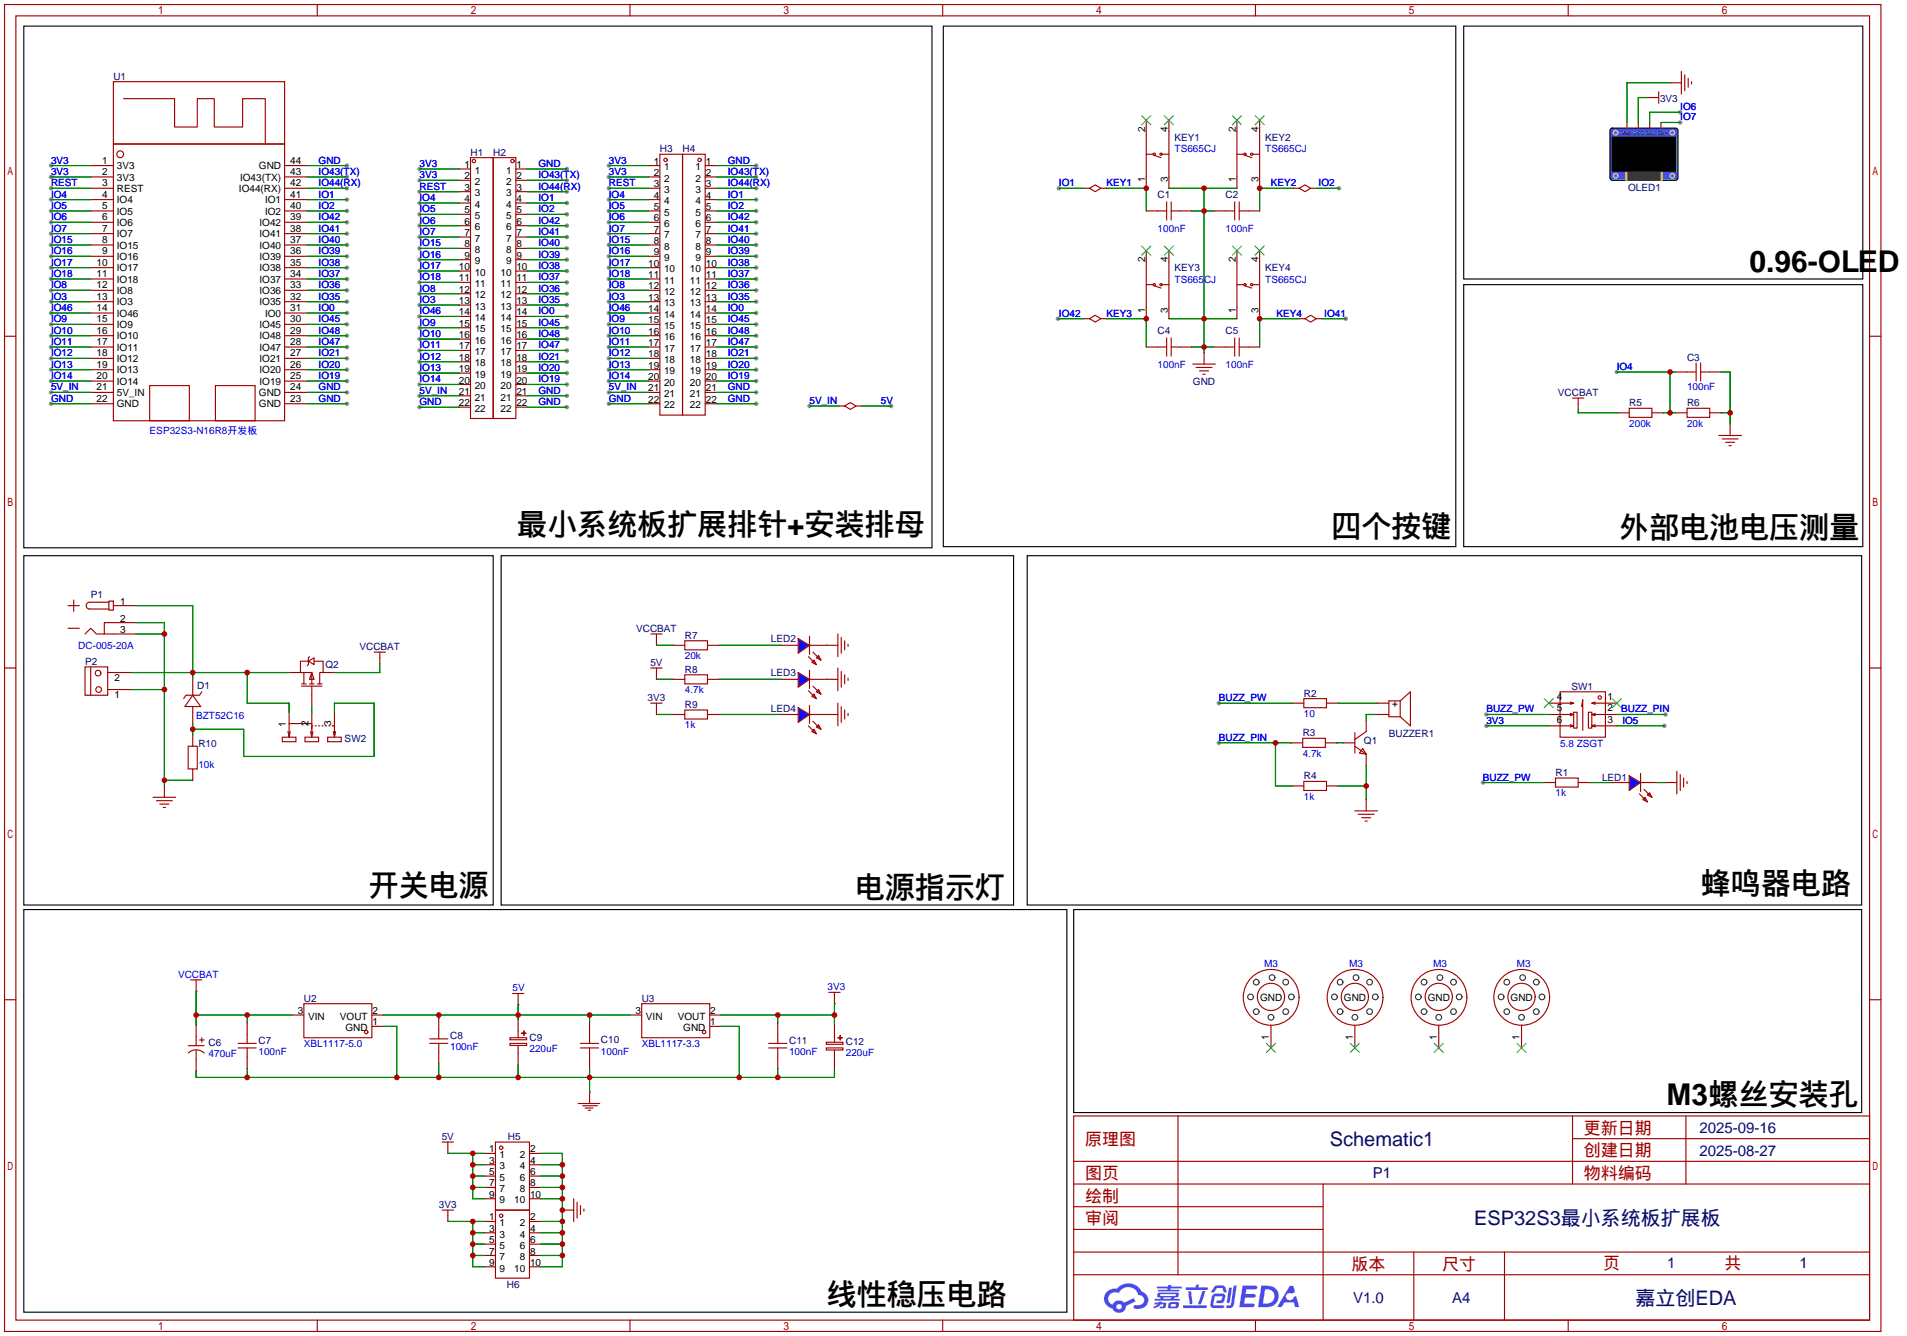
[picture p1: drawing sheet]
<svg xmlns="http://www.w3.org/2000/svg" width="427mm" height="299mm" viewBox="0 0 427 299" stroke-linecap="round" stroke-linejoin="round" font-family="sans-serif">
<defs><g id="words">
<g font-size="6.7">
<text x="391.9" y="60.9">0.96-OLED</text>
<text x="115.8" y="119.8">最小系统板扩展排针+安装排母</text>
<text x="298.2" y="120.3">四个按键</text>
<text x="362.7" y="120.6">外部电池电压测量</text>
<text x="82.5" y="200.6">开关电源</text>
<text x="191.5" y="201.1">电源指示灯</text>
<text x="381" y="200.3">蜂鸣器电路</text>
<text x="373.4" y="247.6">M3螺丝安装孔</text>
<text x="185.2" y="292.3">线性稳压电路</text>
</g>
<g font-size="4.5" fill="#000080">
<text x="297.9" y="256.7">Schematic1</text>
<text x="330.2" y="274.4">ESP32S3最小系统板扩展板</text>
<text x="366.4" y="292.2">嘉立创EDA</text>
</g>
<g font-size="3.8" fill="#a00000">
<text x="243.1" y="256.4">原理图</text>
<text x="354.8" y="253.9">更新日期</text>
<text x="354.8" y="259">创建日期</text>
<text x="243.1" y="269.1">绘制</text>
<text x="243.1" y="264">图页</text>
<text x="354.8" y="264">物料编码</text>
<text x="243.1" y="274.2">审阅</text>
<text x="302.8" y="284.4">版本</text>
<text x="323.1" y="284.4">尺寸</text>
<text x="359.2" y="284.1">页</text>
<text x="386.3" y="284.1">共</text>
</g>
<g font-size="3.4" fill="#000080">
<text x="380.7" y="253.7">2025-09-16</text>
<text x="307.6" y="263.9">P1</text>
<text x="380.7" y="258.8">2025-08-27</text>
<text x="373.5" y="283.9">1</text>
<text x="403.2" y="283.9">1</text>
<text x="303.1" y="291.8">V1.0</text>
<text x="325.3" y="291.8">A4</text>
</g>
<g font-size="2.2" fill="#000080">
<text x="25.4" y="17.8">U1</text>
<text x="371.9" y="22.9">3V3</text>
<text x="105.4" y="34.9">H1</text>
<text x="110.5" y="34.9">H2</text>
<text x="147.8" y="34.1">H3</text>
<text x="152.9" y="34.1">H4</text>
<text x="263.1" y="31.6">KEY1</text>
<text x="283.5" y="31.6">KEY2</text>
<text x="259.3" y="44.3">C1</text>
<text x="274.6" y="44.3">C2</text>
<text x="364.7" y="42.7">OLED1</text>
<text x="263.1" y="60.8">KEY3</text>
<text x="283.5" y="60.8">KEY4</text>
<text x="259.3" y="74.7">C4</text>
<text x="274.6" y="74.7">C5</text>
<text x="378" y="80.8">C3</text>
<text x="267.3" y="86.2">GND</text>
<text x="349" y="88.7">VCCBAT</text>
<text x="365" y="91">R5</text>
<text x="378" y="91">R6</text>
<text x="20.3" y="133.9">P1</text>
<text x="142.5" y="141.5">VCCBAT</text>
<text x="153.4" y="143.1">R7</text>
<text x="172.7" y="143.8">LED2</text>
<text x="19" y="148.9">P2</text>
<text x="72.9" y="149.7">Q2</text>
<text x="80.5" y="145.6">VCCBAT</text>
<text x="145.7" y="149.2">5V</text>
<text x="44.2" y="154.2">D1</text>
<text x="153.4" y="150.7">R8</text>
<text x="172.7" y="151.4">LED3</text>
<text x="352" y="154.5">SW1</text>
<text x="145.1" y="157">3V3</text>
<text x="153.4" y="158.6">R9</text>
<text x="172.7" y="159.6">LED4</text>
<text x="292.1" y="156">R2</text>
<text x="44.4" y="167.2">R10</text>
<text x="77.2" y="166.2">SW2</text>
<text x="291.8" y="164.9">R3</text>
<text x="305.6" y="166.7">Q1</text>
<text x="311.1" y="165.2">BUZZER1</text>
<text x="348.5" y="173.8">R1</text>
<text x="292.1" y="174.6">R4</text>
<text x="358.9" y="174.8">LED1</text>
<text x="68.1" y="224.3">U2</text>
<text x="143.8" y="224.3">U3</text>
<text x="57.9" y="233.7">C7</text>
<text x="100.8" y="232.7">C8</text>
<text x="118.6" y="233.2">C9</text>
<text x="134.6" y="233.7">C10</text>
<text x="176.8" y="233.7">C11</text>
<text x="189.5" y="233.9">C12</text>
<text x="46.7" y="234.2">C6</text>
<text x="99" y="255.3">5V</text>
<text x="113.8" y="255.3">H5</text>
<text x="98.3" y="270.6">3V3</text>
<text x="113.5" y="288.3">H6</text>
</g>
<g font-size="2.2">
<text x="256.6" y="29.5" transform="rotate(-90 256.6 29.5)">2</text>
<text x="261.7" y="29.5" transform="rotate(-90 261.7 29.5)">4</text>
<text x="276.9" y="29.5" transform="rotate(-90 276.9 29.5)">2</text>
<text x="282" y="29.5" transform="rotate(-90 282 29.5)">4</text>
<text x="22.9" y="41.7">3</text>
<text x="22.9" y="39.2">2</text>
<text x="22.9" y="36.6">1</text>
<text x="26.2" y="40.4">3V3</text>
<text x="26.2" y="37.9">3V3</text>
<text x="53.8" y="40.4">IO43(TX)</text>
<text x="58" y="37.9">GND</text>
<text x="65" y="41.7">42</text>
<text x="65" y="39.2">43</text>
<text x="65" y="36.6">44</text>
<text x="104" y="40.2">2</text>
<text x="104" y="37.6">1</text>
<text x="106.3" y="41.4">2</text>
<text x="106.3" y="38.9">1</text>
<text x="113.4" y="41.4">2</text>
<text x="113.4" y="38.9">1</text>
<text x="115.7" y="40.2">2</text>
<text x="115.7" y="37.6">1</text>
<text x="146.5" y="36.9">1</text>
<text x="146.5" y="39.4">2</text>
<text x="146.5" y="41.9">3</text>
<text x="148.8" y="38.1">1</text>
<text x="148.8" y="40.7">2</text>
<text x="155.8" y="38.1">1</text>
<text x="155.8" y="40.7">2</text>
<text x="158.1" y="36.9">1</text>
<text x="158.1" y="39.4">2</text>
<text x="158.1" y="41.9">3</text>
<text x="256.6" y="40.9" transform="rotate(-90 256.6 40.9)">1</text>
<text x="261.7" y="40.9" transform="rotate(-90 261.7 40.9)">3</text>
<text x="276.9" y="40.9" transform="rotate(-90 276.9 40.9)">1</text>
<text x="282" y="40.9" transform="rotate(-90 282 40.9)">3</text>
<text x="22.9" y="46.8">5</text>
<text x="22.9" y="44.3">4</text>
<text x="26.2" y="45.5">IO4</text>
<text x="26.2" y="43">REST</text>
<text x="53.5" y="43">IO44(RX)</text>
<text x="59.4" y="45.5">IO1</text>
<text x="65" y="46.8">40</text>
<text x="65" y="44.3">41</text>
<text x="104" y="47.8">5</text>
<text x="104" y="45.3">4</text>
<text x="104" y="42.7">3</text>
<text x="106.3" y="46.5">4</text>
<text x="106.3" y="44">3</text>
<text x="113.4" y="46.5">4</text>
<text x="113.4" y="44">3</text>
<text x="115.7" y="47.8">5</text>
<text x="115.7" y="45.3">4</text>
<text x="115.7" y="42.7">3</text>
<text x="146.5" y="44.5">4</text>
<text x="146.5" y="47">5</text>
<text x="148.8" y="43.2">3</text>
<text x="148.8" y="45.8">4</text>
<text x="155.8" y="43.2">3</text>
<text x="155.8" y="45.8">4</text>
<text x="158.1" y="44.5">4</text>
<text x="158.1" y="47">5</text>
<text x="22.9" y="51.9">7</text>
<text x="22.9" y="49.3">6</text>
<text x="26.2" y="53.1">IO7</text>
<text x="26.2" y="50.6">IO6</text>
<text x="26.2" y="48.1">IO5</text>
<text x="58.1" y="53.1">IO41</text>
<text x="58.1" y="50.6">IO42</text>
<text x="59.4" y="48.1">IO2</text>
<text x="65" y="51.9">38</text>
<text x="65" y="49.3">39</text>
<text x="104" y="52.9">7</text>
<text x="104" y="50.3">6</text>
<text x="106.3" y="51.6">6</text>
<text x="106.3" y="49.1">5</text>
<text x="113.4" y="51.6">6</text>
<text x="113.4" y="49.1">5</text>
<text x="115.7" y="52.9">7</text>
<text x="115.7" y="50.3">6</text>
<text x="146.5" y="49.6">6</text>
<text x="146.5" y="52.1">7</text>
<text x="148.8" y="48.3">5</text>
<text x="148.8" y="50.8">6</text>
<text x="148.8" y="53.4">7</text>
<text x="155.8" y="48.3">5</text>
<text x="155.8" y="50.8">6</text>
<text x="155.8" y="53.4">7</text>
<text x="158.1" y="49.6">6</text>
<text x="158.1" y="52.1">7</text>
<text x="21.6" y="59.5">10</text>
<text x="22.9" y="57">9</text>
<text x="22.9" y="54.4">8</text>
<text x="26.2" y="58.2">IO16</text>
<text x="26.2" y="55.7">IO15</text>
<text x="58.1" y="58.2">IO39</text>
<text x="58.1" y="55.7">IO40</text>
<text x="65" y="59.5">35</text>
<text x="65" y="57">36</text>
<text x="65" y="54.4">37</text>
<text x="104" y="58">9</text>
<text x="104" y="55.4">8</text>
<text x="106.3" y="59.2">9</text>
<text x="106.3" y="56.7">8</text>
<text x="106.3" y="54.1">7</text>
<text x="113.4" y="59.2">9</text>
<text x="113.4" y="56.7">8</text>
<text x="113.4" y="54.1">7</text>
<text x="115.7" y="58">9</text>
<text x="115.7" y="55.4">8</text>
<text x="145.2" y="59.7">10</text>
<text x="146.5" y="54.6">8</text>
<text x="146.5" y="57.2">9</text>
<text x="148.8" y="55.9">8</text>
<text x="148.8" y="58.5">9</text>
<text x="155.8" y="55.9">8</text>
<text x="155.8" y="58.5">9</text>
<text x="158.1" y="54.6">8</text>
<text x="158.1" y="57.2">9</text>
<text x="158.1" y="59.7">10</text>
<text x="256.6" y="58.7" transform="rotate(-90 256.6 58.7)">2</text>
<text x="261.7" y="58.7" transform="rotate(-90 261.7 58.7)">4</text>
<text x="276.9" y="58.7" transform="rotate(-90 276.9 58.7)">2</text>
<text x="282" y="58.7" transform="rotate(-90 282 58.7)">4</text>
<text x="21.6" y="64.6">12</text>
<text x="21.6" y="62">11</text>
<text x="26.2" y="65.8">IO8</text>
<text x="26.2" y="63.3">IO18</text>
<text x="26.2" y="60.8">IO17</text>
<text x="58.1" y="65.8">IO36</text>
<text x="58.1" y="63.3">IO37</text>
<text x="58.1" y="60.8">IO38</text>
<text x="65" y="64.6">33</text>
<text x="65" y="62">34</text>
<text x="102.8" y="65.6">12</text>
<text x="102.8" y="63">11</text>
<text x="102.8" y="60.5">10</text>
<text x="106.3" y="64.3">11</text>
<text x="106.3" y="61.8">10</text>
<text x="112.1" y="64.3">11</text>
<text x="112.1" y="61.8">10</text>
<text x="115.7" y="65.6">12</text>
<text x="115.7" y="63">11</text>
<text x="115.7" y="60.5">10</text>
<text x="145.2" y="62.3">11</text>
<text x="145.2" y="64.8">12</text>
<text x="148.8" y="61">10</text>
<text x="148.8" y="63.5">11</text>
<text x="154.6" y="61">10</text>
<text x="154.6" y="63.5">11</text>
<text x="158.1" y="62.3">11</text>
<text x="158.1" y="64.8">12</text>
<text x="21.6" y="69.7">14</text>
<text x="21.6" y="67.1">13</text>
<text x="26.2" y="70.9">IO46</text>
<text x="26.2" y="68.4">IO3</text>
<text x="58.1" y="68.4">IO35</text>
<text x="59.4" y="70.9">IO0</text>
<text x="65" y="69.7">31</text>
<text x="65" y="67.1">32</text>
<text x="102.8" y="70.7">14</text>
<text x="102.8" y="68.1">13</text>
<text x="106.3" y="71.9">14</text>
<text x="106.3" y="69.4">13</text>
<text x="106.3" y="66.8">12</text>
<text x="112.1" y="71.9">14</text>
<text x="112.1" y="69.4">13</text>
<text x="112.1" y="66.8">12</text>
<text x="115.7" y="70.7">14</text>
<text x="115.7" y="68.1">13</text>
<text x="145.2" y="67.3">13</text>
<text x="145.2" y="69.9">14</text>
<text x="148.8" y="66.1">12</text>
<text x="148.8" y="68.6">13</text>
<text x="148.8" y="71.2">14</text>
<text x="154.6" y="66.1">12</text>
<text x="154.6" y="68.6">13</text>
<text x="154.6" y="71.2">14</text>
<text x="158.1" y="67.3">13</text>
<text x="158.1" y="69.9">14</text>
<text x="256.6" y="70.1" transform="rotate(-90 256.6 70.1)">1</text>
<text x="261.7" y="70.1" transform="rotate(-90 261.7 70.1)">3</text>
<text x="276.9" y="70.1" transform="rotate(-90 276.9 70.1)">1</text>
<text x="282" y="70.1" transform="rotate(-90 282 70.1)">3</text>
<text x="21.6" y="77.3">17</text>
<text x="21.6" y="74.7">16</text>
<text x="21.6" y="72.2">15</text>
<text x="26.2" y="76">IO10</text>
<text x="26.2" y="73.5">IO9</text>
<text x="58.1" y="76">IO48</text>
<text x="58.1" y="73.5">IO45</text>
<text x="65" y="77.3">28</text>
<text x="65" y="74.7">29</text>
<text x="65" y="72.2">30</text>
<text x="102.8" y="75.7">16</text>
<text x="102.8" y="73.2">15</text>
<text x="106.3" y="77">16</text>
<text x="106.3" y="74.5">15</text>
<text x="112.1" y="77">16</text>
<text x="112.1" y="74.5">15</text>
<text x="115.7" y="75.7">16</text>
<text x="115.7" y="73.2">15</text>
<text x="145.2" y="72.4">15</text>
<text x="145.2" y="75">16</text>
<text x="145.2" y="77.5">17</text>
<text x="148.8" y="73.7">15</text>
<text x="148.8" y="76.2">16</text>
<text x="154.6" y="73.7">15</text>
<text x="154.6" y="76.2">16</text>
<text x="158.1" y="72.4">15</text>
<text x="158.1" y="75">16</text>
<text x="158.1" y="77.5">17</text>
<text x="21.6" y="82.4">19</text>
<text x="21.6" y="79.8">18</text>
<text x="26.2" y="83.6">IO13</text>
<text x="26.2" y="81.1">IO12</text>
<text x="26.2" y="78.5">IO11</text>
<text x="58.1" y="83.6">IO20</text>
<text x="58.1" y="81.1">IO21</text>
<text x="58.1" y="78.5">IO47</text>
<text x="65" y="82.4">26</text>
<text x="65" y="79.8">27</text>
<text x="102.8" y="83.4">19</text>
<text x="102.8" y="80.8">18</text>
<text x="102.8" y="78.3">17</text>
<text x="106.3" y="82.1">18</text>
<text x="106.3" y="79.5">17</text>
<text x="112.1" y="82.1">18</text>
<text x="112.1" y="79.5">17</text>
<text x="115.7" y="83.4">19</text>
<text x="115.7" y="80.8">18</text>
<text x="115.7" y="78.3">17</text>
<text x="145.2" y="80">18</text>
<text x="145.2" y="82.6">19</text>
<text x="148.8" y="78.8">17</text>
<text x="148.8" y="81.3">18</text>
<text x="148.8" y="83.9">19</text>
<text x="154.6" y="78.8">17</text>
<text x="154.6" y="81.3">18</text>
<text x="154.6" y="83.9">19</text>
<text x="158.1" y="80">18</text>
<text x="158.1" y="82.6">19</text>
<text x="21.6" y="90">22</text>
<text x="21.6" y="87.4">21</text>
<text x="21.6" y="84.9">20</text>
<text x="26.2" y="88.7">5V_IN</text>
<text x="26.2" y="86.2">IO14</text>
<text x="58" y="88.7">GND</text>
<text x="58.1" y="86.2">IO19</text>
<text x="65" y="90">23</text>
<text x="65" y="87.4">24</text>
<text x="65" y="84.9">25</text>
<text x="102.8" y="88.4">21</text>
<text x="102.8" y="85.9">20</text>
<text x="106.3" y="89.7">21</text>
<text x="106.3" y="87.2">20</text>
<text x="106.3" y="84.6">19</text>
<text x="112.1" y="89.7">21</text>
<text x="112.1" y="87.2">20</text>
<text x="112.1" y="84.6">19</text>
<text x="115.7" y="88.4">21</text>
<text x="115.7" y="85.9">20</text>
<text x="145.2" y="85.1">20</text>
<text x="145.2" y="87.7">21</text>
<text x="148.8" y="86.4">20</text>
<text x="148.8" y="88.9">21</text>
<text x="154.6" y="86.4">20</text>
<text x="154.6" y="88.9">21</text>
<text x="158.1" y="85.1">20</text>
<text x="158.1" y="87.7">21</text>
<text x="26.2" y="91.2">GND</text>
<text x="58" y="91.2">GND</text>
<text x="102.8" y="91">22</text>
<text x="106.3" y="92.2">22</text>
<text x="112.1" y="92.2">22</text>
<text x="115.7" y="91">22</text>
<text x="145.2" y="90.2">22</text>
<text x="148.8" y="91.5">22</text>
<text x="154.6" y="91.5">22</text>
<text x="158.1" y="90.2">22</text>
<text x="26.9" y="135.4">1</text>
<text x="26.9" y="139.2">2</text>
<text x="26.9" y="141.8">3</text>
<text x="25.7" y="152.5">2</text>
<text x="25.7" y="156.3">1</text>
<text x="311.9" y="158.3">+</text>
<text x="348.7" y="161.9">6</text>
<text x="348.7" y="159.3">5</text>
<text x="348.7" y="156.8">4</text>
<text x="360.2" y="156.8">1</text>
<text x="360.2" y="159.3">2</text>
<text x="360.2" y="161.9">3</text>
<text x="64.1" y="162.8" transform="rotate(-90 64.1 162.8)">1</text>
<text x="69.1" y="162.5" transform="rotate(-90 69.1 162.5)">2</text>
<text x="74.2" y="162.5" transform="rotate(-90 74.2 162.5)">3</text>
<text x="66.7" y="227.1">3</text>
<text x="83.4" y="227.1">2</text>
<text x="142.4" y="227.1">3</text>
<text x="159.1" y="227.1">2</text>
<text x="282.3" y="224.1">GND</text>
<text x="301.1" y="224.1">GND</text>
<text x="319.9" y="224.1">GND</text>
<text x="338.4" y="224.1">GND</text>
<text x="69" y="228.4">VIN</text>
<text x="76.1" y="228.4">VOUT</text>
<text x="77.4" y="230.9">GND</text>
<text x="83.4" y="229.7">1</text>
<text x="144.7" y="228.4">VIN</text>
<text x="151.8" y="228.4">VOUT</text>
<text x="153.1" y="230.9">GND</text>
<text x="159.1" y="229.7">1</text>
<text x="284.3" y="232.9" transform="rotate(-90 284.3 232.9)">1</text>
<text x="303.1" y="232.9" transform="rotate(-90 303.1 232.9)">1</text>
<text x="321.9" y="232.9" transform="rotate(-90 321.9 232.9)">1</text>
<text x="340.4" y="232.9" transform="rotate(-90 340.4 232.9)">1</text>
<text x="109.6" y="258.1">1</text>
<text x="109.6" y="260.6">3</text>
<text x="109.6" y="263.2">5</text>
<text x="111.9" y="259.4">1</text>
<text x="111.9" y="261.9">3</text>
<text x="116.4" y="261.9">4</text>
<text x="116.4" y="259.4">2</text>
<text x="118.7" y="263.2">6</text>
<text x="118.7" y="260.6">4</text>
<text x="118.7" y="258.1">2</text>
<text x="109.6" y="265.7">7</text>
<text x="109.6" y="268.3">9</text>
<text x="111.9" y="264.5">5</text>
<text x="111.9" y="267">7</text>
<text x="111.9" y="269.5">9</text>
<text x="115.2" y="269.5">10</text>
<text x="116.4" y="267">8</text>
<text x="116.4" y="264.5">6</text>
<text x="118.7" y="268.3">10</text>
<text x="118.7" y="265.7">8</text>
<text x="109.6" y="273.3">1</text>
<text x="109.6" y="275.9">3</text>
<text x="111.9" y="274.6">1</text>
<text x="116.4" y="274.6">2</text>
<text x="118.7" y="275.9">4</text>
<text x="118.7" y="273.3">2</text>
<text x="109.6" y="278.4">5</text>
<text x="109.6" y="281">7</text>
<text x="111.9" y="277.2">3</text>
<text x="111.9" y="279.7">5</text>
<text x="116.4" y="279.7">6</text>
<text x="116.4" y="277.2">4</text>
<text x="118.7" y="281">8</text>
<text x="118.7" y="278.4">6</text>
<text x="109.6" y="283.5">9</text>
<text x="111.9" y="282.2">7</text>
<text x="111.9" y="284.8">9</text>
<text x="115.2" y="284.8">10</text>
<text x="116.4" y="282.2">8</text>
<text x="118.7" y="283.5">10</text>
</g>
<g font-size="2.2" fill="#00f">
<text x="376.4" y="27">IO7</text>
<text x="376.4" y="24.7">IO6</text>
<text x="263.1" y="34.1">TS665CJ</text>
<text x="283.5" y="34.1">TS665CJ</text>
<text x="11.4" y="36.6">3V3</text>
<text x="11.4" y="39.2">3V3</text>
<text x="11.4" y="41.7">REST</text>
<text x="71.4" y="41.7">IO44(RX)</text>
<text x="71.4" y="39.2">IO43(TX)</text>
<text x="71.4" y="36.6">GND</text>
<text x="94" y="37.4">3V3</text>
<text x="94" y="39.9">3V3</text>
<text x="120.6" y="39.9">IO43(TX)</text>
<text x="120.6" y="37.4">GND</text>
<text x="136.4" y="36.6">3V3</text>
<text x="136.4" y="39.2">3V3</text>
<text x="136.4" y="41.7">REST</text>
<text x="163.1" y="39.2">IO43(TX)</text>
<text x="163.1" y="36.6">GND</text>
<text x="163.1" y="41.7">IO44(RX)</text>
<text x="237.2" y="41.7">IO1</text>
<text x="247.9" y="41.7">KEY1</text>
<text x="284.7" y="41.7">KEY2</text>
<text x="295.4" y="41.7">IO2</text>
<text x="11.4" y="44.3">IO4</text>
<text x="11.4" y="46.8">IO5</text>
<text x="71.4" y="46.8">IO2</text>
<text x="71.4" y="44.3">IO1</text>
<text x="94" y="45">IO4</text>
<text x="94" y="42.5">REST</text>
<text x="94" y="47.6">IO5</text>
<text x="120.6" y="47.6">IO2</text>
<text x="120.6" y="45">IO1</text>
<text x="120.6" y="42.5">IO44(RX)</text>
<text x="136.4" y="44.3">IO4</text>
<text x="136.4" y="46.8">IO5</text>
<text x="163.1" y="46.8">IO2</text>
<text x="163.1" y="44.3">IO1</text>
<text x="11.4" y="49.3">IO6</text>
<text x="11.4" y="51.9">IO7</text>
<text x="71.4" y="51.9">IO41</text>
<text x="71.4" y="49.3">IO42</text>
<text x="94" y="50.1">IO6</text>
<text x="94" y="52.6">IO7</text>
<text x="120.6" y="52.6">IO41</text>
<text x="120.6" y="50.1">IO42</text>
<text x="136.4" y="49.3">IO6</text>
<text x="136.4" y="51.9">IO7</text>
<text x="163.1" y="51.9">IO41</text>
<text x="163.1" y="49.3">IO42</text>
<text x="259.3" y="51.9">100nF</text>
<text x="274.6" y="51.9">100nF</text>
<text x="11.4" y="54.4">IO15</text>
<text x="11.4" y="57">IO16</text>
<text x="11.4" y="59.5">IO17</text>
<text x="71.4" y="59.5">IO38</text>
<text x="71.4" y="57">IO39</text>
<text x="71.4" y="54.4">IO40</text>
<text x="94" y="55.2">IO15</text>
<text x="94" y="57.7">IO16</text>
<text x="120.6" y="55.2">IO40</text>
<text x="120.6" y="57.7">IO39</text>
<text x="136.4" y="54.4">IO15</text>
<text x="136.4" y="59.5">IO17</text>
<text x="136.4" y="57">IO16</text>
<text x="163.1" y="54.4">IO40</text>
<text x="163.1" y="59.5">IO38</text>
<text x="163.1" y="57">IO39</text>
<text x="11.4" y="62">IO18</text>
<text x="11.4" y="64.6">IO8</text>
<text x="71.4" y="64.6">IO36</text>
<text x="71.4" y="62">IO37</text>
<text x="94" y="60.3">IO17</text>
<text x="94" y="65.3">IO8</text>
<text x="94" y="62.8">IO18</text>
<text x="120.6" y="65.3">IO36</text>
<text x="120.6" y="62.8">IO37</text>
<text x="120.6" y="60.3">IO38</text>
<text x="136.4" y="64.6">IO8</text>
<text x="136.4" y="62">IO18</text>
<text x="163.1" y="64.6">IO36</text>
<text x="163.1" y="62">IO37</text>
<text x="263.1" y="63.3">TS665CJ</text>
<text x="283.5" y="63.3">TS665CJ</text>
<text x="11.4" y="67.1">IO3</text>
<text x="11.4" y="69.7">IO46</text>
<text x="71.4" y="69.7">IO0</text>
<text x="71.4" y="67.1">IO35</text>
<text x="94" y="70.4">IO46</text>
<text x="94" y="67.9">IO3</text>
<text x="120.6" y="70.4">IO0</text>
<text x="120.6" y="67.9">IO35</text>
<text x="136.4" y="69.7">IO46</text>
<text x="136.4" y="67.1">IO3</text>
<text x="163.1" y="69.7">IO0</text>
<text x="163.1" y="67.1">IO35</text>
<text x="237.2" y="70.9">IO42</text>
<text x="247.9" y="70.9">KEY3</text>
<text x="286" y="70.9">KEY4</text>
<text x="296.7" y="70.9">IO41</text>
<text x="11.4" y="72.2">IO9</text>
<text x="11.4" y="74.7">IO10</text>
<text x="11.4" y="77.3">IO11</text>
<text x="71.4" y="77.3">IO47</text>
<text x="71.4" y="74.7">IO48</text>
<text x="71.4" y="72.2">IO45</text>
<text x="94" y="73">IO9</text>
<text x="94" y="75.5">IO10</text>
<text x="120.6" y="75.5">IO48</text>
<text x="120.6" y="73">IO45</text>
<text x="136.4" y="72.2">IO9</text>
<text x="136.4" y="77.3">IO11</text>
<text x="136.4" y="74.7">IO10</text>
<text x="163.1" y="77.3">IO47</text>
<text x="163.1" y="74.7">IO48</text>
<text x="163.1" y="72.2">IO45</text>
<text x="11.4" y="79.8">IO12</text>
<text x="11.4" y="82.4">IO13</text>
<text x="71.4" y="82.4">IO20</text>
<text x="71.4" y="79.8">IO21</text>
<text x="94" y="83.1">IO13</text>
<text x="94" y="80.6">IO12</text>
<text x="94" y="78">IO11</text>
<text x="120.6" y="83.1">IO20</text>
<text x="120.6" y="80.6">IO21</text>
<text x="120.6" y="78">IO47</text>
<text x="136.4" y="82.4">IO13</text>
<text x="136.4" y="79.8">IO12</text>
<text x="163.1" y="82.4">IO20</text>
<text x="163.1" y="79.8">IO21</text>
<text x="259.3" y="82.4">100nF</text>
<text x="274.6" y="82.4">100nF</text>
<text x="362.2" y="82.9">IO4</text>
<text x="11.4" y="84.9">IO14</text>
<text x="11.4" y="87.4">5V_IN</text>
<text x="11.4" y="90">GND</text>
<text x="71.4" y="90">GND</text>
<text x="71.4" y="87.4">GND</text>
<text x="71.4" y="84.9">IO19</text>
<text x="94" y="88.2">5V_IN</text>
<text x="94" y="85.7">IO14</text>
<text x="120.6" y="88.2">GND</text>
<text x="120.6" y="85.7">IO19</text>
<text x="136.4" y="90">GND</text>
<text x="136.4" y="87.4">5V_IN</text>
<text x="136.4" y="84.9">IO14</text>
<text x="163.1" y="90">GND</text>
<text x="163.1" y="87.4">GND</text>
<text x="163.1" y="84.9">IO19</text>
<text x="378" y="87.4">100nF</text>
<text x="94" y="90.7">GND</text>
<text x="120.6" y="90.7">GND</text>
<text x="181.4" y="90.5">5V_IN</text>
<text x="197.4" y="90.5">5V</text>
<text x="365" y="95.6">200k</text>
<text x="378" y="95.6">20k</text>
<text x="33.5" y="97.1">ESP32S3-N16R8开发板</text>
<text x="17.5" y="145.3">DC-005-20A</text>
<text x="153.4" y="147.6">20k</text>
<text x="153.4" y="155.3">4.7k</text>
<text x="43.9" y="161.1">BZT52C16</text>
<text x="273" y="157">BUZZ_PW</text>
<text x="292.1" y="160.6">10</text>
<text x="333" y="159.6">BUZZ_PW</text>
<text x="363.2" y="159.6">BUZZ_PIN</text>
<text x="153.4" y="163.1">1k</text>
<text x="273" y="165.9">BUZZ_PIN</text>
<text x="333" y="162.1">3V3</text>
<text x="349.5" y="167.2">5.8 ZSGT</text>
<text x="363.5" y="162.1">IO5</text>
<text x="44.4" y="172">10k</text>
<text x="291.8" y="169.5">4.7k</text>
<text x="292.1" y="179.1">1k</text>
<text x="332.2" y="174.8">BUZZ_PW</text>
<text x="348.5" y="178.4">1k</text>
<text x="39.9" y="219">VCCBAT</text>
<text x="185.4" y="221.8">3V3</text>
<text x="283.2" y="216.5">M3</text>
<text x="302.3" y="216.5">M3</text>
<text x="321.1" y="216.5">M3</text>
<text x="339.9" y="216.5">M3</text>
<text x="114.8" y="222.1">5V</text>
<text x="46.7" y="236.8">470uF</text>
<text x="57.9" y="236.2">100nF</text>
<text x="68.1" y="234.5">XBL1117-5.0</text>
<text x="100.8" y="235.2">100nF</text>
<text x="118.6" y="235.7">220uF</text>
<text x="134.6" y="236.2">100nF</text>
<text x="143.8" y="234.5">XBL1117-3.3</text>
<text x="176.8" y="236.2">100nF</text>
<text x="189.5" y="236.5">220uF</text>
</g>
<text font-size="1.1" x="363" y="30.1">GND VCC SCL SDA</text>
</g></defs>
<g fill="#999">
<circle cx="11.4" cy="37.1" r=".51"/>
<circle cx="11.4" cy="39.6" r=".51"/>
<circle cx="11.4" cy="42.2" r=".51"/>
<circle cx="11.4" cy="44.7" r=".51"/>
<circle cx="11.4" cy="47.2" r=".51"/>
<circle cx="11.4" cy="49.8" r=".51"/>
<circle cx="11.4" cy="52.3" r=".51"/>
<circle cx="11.4" cy="54.9" r=".51"/>
<circle cx="11.4" cy="57.4" r=".51"/>
<circle cx="11.4" cy="59.9" r=".51"/>
<circle cx="11.4" cy="62.5" r=".51"/>
<circle cx="11.4" cy="65" r=".51"/>
<circle cx="11.4" cy="67.6" r=".51"/>
<circle cx="11.4" cy="70.1" r=".51"/>
<circle cx="11.4" cy="72.6" r=".51"/>
<circle cx="11.4" cy="75.2" r=".51"/>
<circle cx="11.4" cy="77.7" r=".51"/>
<circle cx="11.4" cy="80.3" r=".51"/>
<circle cx="11.4" cy="82.8" r=".51"/>
<circle cx="11.4" cy="85.3" r=".51"/>
<circle cx="11.4" cy="87.9" r=".51"/>
<circle cx="11.4" cy="90.4" r=".51"/>
<circle cx="77.7" cy="90.4" r=".51"/>
<circle cx="77.7" cy="87.9" r=".51"/>
<circle cx="77.7" cy="85.3" r=".51"/>
<circle cx="77.7" cy="82.8" r=".51"/>
<circle cx="77.7" cy="80.3" r=".51"/>
<circle cx="77.7" cy="77.7" r=".51"/>
<circle cx="77.7" cy="75.2" r=".51"/>
<circle cx="77.7" cy="72.6" r=".51"/>
<circle cx="77.7" cy="70.1" r=".51"/>
<circle cx="77.7" cy="67.6" r=".51"/>
<circle cx="77.7" cy="65" r=".51"/>
<circle cx="77.7" cy="62.5" r=".51"/>
<circle cx="77.7" cy="59.9" r=".51"/>
<circle cx="77.7" cy="57.4" r=".51"/>
<circle cx="77.7" cy="54.9" r=".51"/>
<circle cx="77.7" cy="52.3" r=".51"/>
<circle cx="77.7" cy="49.8" r=".51"/>
<circle cx="77.7" cy="47.2" r=".51"/>
<circle cx="77.7" cy="44.7" r=".51"/>
<circle cx="77.7" cy="42.2" r=".51"/>
<circle cx="77.7" cy="39.6" r=".51"/>
<circle cx="77.7" cy="37.1" r=".51"/>
<circle cx="94" cy="37.8" r=".51"/>
<circle cx="127" cy="91.2" r=".51"/>
<circle cx="94" cy="83.6" r=".51"/>
<circle cx="94" cy="91.2" r=".51"/>
<circle cx="94" cy="88.6" r=".51"/>
<circle cx="94" cy="86.1" r=".51"/>
<circle cx="94" cy="45.5" r=".51"/>
<circle cx="94" cy="40.4" r=".51"/>
<circle cx="94" cy="42.9" r=".51"/>
<circle cx="94" cy="50.5" r=".51"/>
<circle cx="94" cy="48" r=".51"/>
<circle cx="94" cy="55.6" r=".51"/>
<circle cx="94" cy="53.1" r=".51"/>
<circle cx="94" cy="60.7" r=".51"/>
<circle cx="94" cy="58.2" r=".51"/>
<circle cx="94" cy="65.8" r=".51"/>
<circle cx="94" cy="63.2" r=".51"/>
<circle cx="94" cy="73.4" r=".51"/>
<circle cx="94" cy="70.9" r=".51"/>
<circle cx="94" cy="68.3" r=".51"/>
<circle cx="94" cy="81" r=".51"/>
<circle cx="94" cy="78.5" r=".51"/>
<circle cx="94" cy="75.9" r=".51"/>
<circle cx="127" cy="40.4" r=".51"/>
<circle cx="127" cy="37.8" r=".51"/>
<circle cx="127" cy="88.6" r=".51"/>
<circle cx="127" cy="86.1" r=".51"/>
<circle cx="127" cy="83.6" r=".51"/>
<circle cx="127" cy="81" r=".51"/>
<circle cx="127" cy="78.5" r=".51"/>
<circle cx="127" cy="75.9" r=".51"/>
<circle cx="127" cy="73.4" r=".51"/>
<circle cx="127" cy="55.6" r=".51"/>
<circle cx="127" cy="53.1" r=".51"/>
<circle cx="127" cy="50.5" r=".51"/>
<circle cx="127" cy="48" r=".51"/>
<circle cx="127" cy="45.5" r=".51"/>
<circle cx="127" cy="42.9" r=".51"/>
<circle cx="127" cy="70.9" r=".51"/>
<circle cx="127" cy="68.3" r=".51"/>
<circle cx="127" cy="65.8" r=".51"/>
<circle cx="127" cy="63.2" r=".51"/>
<circle cx="127" cy="60.7" r=".51"/>
<circle cx="127" cy="58.2" r=".51"/>
<circle cx="136.4" cy="37.1" r=".51"/>
<circle cx="136.4" cy="82.8" r=".51"/>
<circle cx="136.4" cy="90.4" r=".51"/>
<circle cx="136.4" cy="87.9" r=".51"/>
<circle cx="136.4" cy="85.3" r=".51"/>
<circle cx="136.4" cy="44.7" r=".51"/>
<circle cx="136.4" cy="39.6" r=".51"/>
<circle cx="136.4" cy="42.2" r=".51"/>
<circle cx="136.4" cy="49.8" r=".51"/>
<circle cx="136.4" cy="47.2" r=".51"/>
<circle cx="136.4" cy="54.9" r=".51"/>
<circle cx="136.4" cy="52.3" r=".51"/>
<circle cx="136.4" cy="59.9" r=".51"/>
<circle cx="136.4" cy="57.4" r=".51"/>
<circle cx="136.4" cy="65" r=".51"/>
<circle cx="136.4" cy="62.5" r=".51"/>
<circle cx="136.4" cy="72.6" r=".51"/>
<circle cx="136.4" cy="70.1" r=".51"/>
<circle cx="136.4" cy="67.6" r=".51"/>
<circle cx="136.4" cy="80.3" r=".51"/>
<circle cx="136.4" cy="77.7" r=".51"/>
<circle cx="136.4" cy="75.2" r=".51"/>
<circle cx="169.4" cy="90.4" r=".51"/>
<circle cx="169.4" cy="39.6" r=".51"/>
<circle cx="169.4" cy="37.1" r=".51"/>
<circle cx="169.4" cy="87.9" r=".51"/>
<circle cx="169.4" cy="85.3" r=".51"/>
<circle cx="169.4" cy="82.8" r=".51"/>
<circle cx="169.4" cy="80.3" r=".51"/>
<circle cx="169.4" cy="77.7" r=".51"/>
<circle cx="169.4" cy="75.2" r=".51"/>
<circle cx="169.4" cy="72.6" r=".51"/>
<circle cx="169.4" cy="54.9" r=".51"/>
<circle cx="169.4" cy="52.3" r=".51"/>
<circle cx="169.4" cy="49.8" r=".51"/>
<circle cx="169.4" cy="47.2" r=".51"/>
<circle cx="169.4" cy="44.7" r=".51"/>
<circle cx="169.4" cy="42.2" r=".51"/>
<circle cx="169.4" cy="70.1" r=".51"/>
<circle cx="169.4" cy="67.6" r=".51"/>
<circle cx="169.4" cy="65" r=".51"/>
<circle cx="169.4" cy="62.5" r=".51"/>
<circle cx="169.4" cy="59.9" r=".51"/>
<circle cx="169.4" cy="57.4" r=".51"/>
<circle cx="181.4" cy="90.9" r=".51"/>
<circle cx="199.6" cy="90.9" r=".51"/>
<circle cx="237.2" cy="42.2" r=".51"/>
<circle cx="237" cy="71.4" r=".51"/>
<circle cx="301.5" cy="71.4" r=".51"/>
<circle cx="300" cy="42.2" r=".51"/>
<circle cx="273" cy="157.5" r=".51"/>
<circle cx="273" cy="166.4" r=".51"/>
<circle cx="362.2" cy="83.3" r=".51"/>
<circle cx="376.4" cy="27.4" r=".51"/>
<circle cx="376.4" cy="25.1" r=".51"/>
<circle cx="333" cy="160" r=".51"/>
<circle cx="333" cy="162.6" r=".51"/>
<circle cx="373.1" cy="160" r=".51"/>
<circle cx="372.9" cy="162.6" r=".51"/>
<circle cx="332.2" cy="175.3" r=".51"/>
</g>
<g fill="none" stroke="#a10000" stroke-width=".25">
<path d="M1 1h420.4v297.2h-420.4zM3.6 3.6h415.2v292.1h-415.2zM71.1 1v2.6M141.1 1v2.6M211.2 1v2.6M281.3 1v2.6M351.3 1v2.6M1 75.3h2.6M418.8 75.3h2.6M1 149.6h2.6M418.8 149.6h2.6M1 223.9h2.6"/>
<path d="M418.8 223.9h2.6M240.5 249.9h178.3v45.8h-178.3zM263.9 249.9v35.6M352.3 249.9v15.3M352.3 255h66.5M377.7 249.9v15.3M240.5 270.3h55.9M240.5 265.2h178.3M240.5 275.3h55.9M240.5 260.1h178.3M296.4 265.2v30.5M71.1 295.7v2.5"/>
<path d="M141.1 295.7v2.5M211.2 295.7v2.5M240.5 285.5h178.3M240.5 280.4h178.3M281.3 295.7v2.5M316.7 280.4v15.3M337.1 280.4v15.3M351.3 295.7v2.5"/>
</g>
<g fill="#5487ff">
<path d="M278.4 287.9h2.6a.48 .48 0 0 1 .7 .4 .48 .48 0 0 1-.7 .5h-1.8l-.1 1h1.9a.43 .43 0 0 1 .4 .5 .43 .43 0 0 1-.5 .3h-1.9l-.2 1.3h1.6a.45 .45 0 0 1 .6 .2 .45 .45 0 0 1-.1 .6l-3.3 .1z"/>
<path d="M288.9 288h.9l.4 1.4-.8 .4a.84 .84 0 0 0-1.2 .2 .84 .84 0 0 0 .3 1.2 .84 .84 0 0 0 1.2-.4l.1-.3 .6-.3 .7 2.5h-1l-.3-1h-2l-.6 1h-1.1z"/>
<path d="M275.3 288.4h.7l-.5 3.2a.36 .36 0 0 1-.3 .3 .36 .36 0 0 1-.4-.4z"/>
<path d="M276.4 287.9h.7l-.6 4.3a1.13 1.13 0 0 1-1.8 .6l.2-.4 .7-.1 .2-.2z"/>
<path d="M272.1 288.2l.6-.4h1a.77 .77 0 0 1 .8 .6l.3 .9-.1 .2h-.6l-.2-.9-.3-.1h-.9l-.7 1-.7-.1z"/>
<path d="M271.6 290l.6-.3h1.7a.81 .81 0 0 1 .6 .5 .81 .81 0 0 1-.1 .9 .81 .81 0 0 1-.9 .8h-.7a.32 .32 0 0 1-.3-.4 .32 .32 0 0 1 .4-.3h.7l.2-.9-1.6 .1-.4 1.9h2.2a.32 .32 0 0 1 .3 .4 .32 .32 0 0 1-.4 .3l-2.2-.1-.5-.3-.1-.5z"/>
<path d="M265.1 292.3h5a.33 .33 0 0 1 .3 .4 .33 .33 0 0 1-.4 .3h-4.8l-.2-.2z"/>
<path d="M269.3 289.1h.8l-.7 2a.98 .98 0 0 1-.7 1.1l-.3-.3z"/>
<path d="M266.2 289.2h.7l.3 2.6a.34 .34 0 0 1-.3 .3 .34 .34 0 0 1-.4-.2z"/>
<path d="M265.7 288.3h2.1l.3-.6h.5l-.1 .6h1.8a.32 .32 0 0 1 .4 .3 .32 .32 0 0 1-.4 .3h-4.5l-.2-.1z"/>
<path d="M258.7 291.7h.9l.1-.2h.6v.2h.8l.2 .2-.2 .9-1.3 .2v-.4h.7l.1-.4a.68 .68 0 0 0-1 .4l-1.1 .4-.2-.4 1-.4h-.7z"/>
<path d="M259.2 288.1h2.4l.1-.3h.7v.3h2.1l.3 .3-.3 .2h-2.2v.3h1.8l.2 .2-.2 .2h-4.6v-.4h2v-.3h-2.2l-.2-.1z"/>
<path d="M282.6 287.9l-.8 4.9h1.7a2.5 2.5 0 0 0 3-2.5 2.5 2.5 0 0 0-3.1-2.4zM283.4 288.8a1.65 1.65 0 0 1 2.1 1.6 1.65 1.65 0 0 1-2.2 1.5h-.3z"/>
<path d="M259.4 289.7l-.2 .7 .7 .2 .1 .3h-1.3l.1 .4h5.3l.3-.2-.2-.2h-1.2l.2-.3a.7 .7 0 0 0 .8-.2 .7 .7 0 0 0 0-.9h-4.2zM260 289.9l3.4 .1-.2 .2h-3.2zM260.7 290.6h1.7l-.2 .3h-1.4z"/>
<path d="M261.8 291.8a1.05 1.05 0 0 0 0 1.2 2.91 2.91 0 0 0 2.2-.2 .98 .98 0 0 0 0-1.2h-1.7zM262.4 292.1l.9-.1 .1 .4-.3 .2h-.8z"/>
<path d="M248.1 289.2a2.23 2.23 0 0 0-.7 2.3 2.23 2.23 0 0 0 1.8 1.6 1.58 1.58 0 0 0 1.8 .9 1.58 1.58 0 0 0 1.3-1.5l2.2-1-.5-.8-2.1 1a1.65 1.65 0 0 0-2.7 .5 1.47 1.47 0 0 1-.7-2.1 1.47 1.47 0 0 1 2.2-.4 2.3 2.3 0 0 1 2.3-1.4 2.3 2.3 0 0 1 2 1.8 1.12 1.12 0 0 1 1.3 1 1.12 1.12 0 0 1-1.1 1.2h-.7a.45 .45 0 0 0-.6 .3 .45 .45 0 0 0 .4 .6 2.21 2.21 0 0 0 2.3-.6 2.21 2.21 0 0 0 .5-2.3 2.13 2.13 0 0 0-1.3-1 3.3 3.3 0 0 0-5.6-.7l-1.1 .1zM250.1 292.7a.6 .6 0 0 1 1.2 0 .6 .6 0 0 1-1.2 0z"/>
</g>
<g fill="none" stroke="#a10000" stroke-width=".25">
<path d="M25.4 18.3h38.4v14h-38.4zM20.3 39.6h5.1M20.3 37.1h5.1M25.4 32.3h38.4v61.9h-38.4zM27.7 22.1h11.4v6.3h5.1v-6.3h3.8v6.3h6.4v-6.3h5v10.2M63.8 39.6h5M63.8 37.1h5M102.9 37.8h2.5M105.4 35.3h5.1v58.4h-5.1zM110.5 35.3h5.1v58.4h-5.1zM115.6 37.8h2.5M145.3 39.6h2.5"/>
<path d="M145.3 37.1h2.5M147.8 34.5h5.1v58.5h-5.1zM152.9 34.5h5.1v58.5h-5.1zM158 39.6h2.5M158 37.1h2.5M20.3 59.9h5.1M20.3 57.4h5.1M20.3 54.9h5.1M20.3 52.3h5.1M20.3 49.8h5.1M20.3 47.2h5.1M20.3 44.7h5.1"/>
<path d="M20.3 42.2h5.1M63.8 59.9h5M63.8 57.4h5M63.8 54.9h5M63.8 52.3h5M63.8 49.8h5M63.8 47.2h5M63.8 44.7h5M63.8 42.2h5M102.9 58.2h2.5M102.9 55.6h2.5M102.9 53.1h2.5"/>
<path d="M102.9 50.5h2.5M102.9 48h2.5M102.9 45.5h2.5M102.9 42.9h2.5M102.9 40.4h2.5M115.6 58.2h2.5M115.6 55.6h2.5M115.6 53.1h2.5M115.6 50.5h2.5M115.6 48h2.5M115.6 45.5h2.5M115.6 42.9h2.5"/>
<path d="M115.6 40.4h2.5M145.3 59.9h2.5M145.3 57.4h2.5M145.3 54.9h2.5M145.3 52.3h2.5M145.3 49.8h2.5M145.3 47.2h2.5M145.3 44.7h2.5M145.3 42.2h2.5M158 59.9h2.5M158 57.4h2.5M158 54.9h2.5"/>
<path d="M158 52.3h2.5M158 49.8h2.5M158 47.2h2.5M158 44.7h2.5M158 42.2h2.5M20.3 77.7h5.1M20.3 75.2h5.1M20.3 72.6h5.1M20.3 70.1h5.1M20.3 67.6h5.1M20.3 65h5.1M20.3 62.5h5.1"/>
<path d="M63.8 77.7h5M63.8 75.2h5M63.8 72.6h5M63.8 70.1h5M63.8 67.6h5M63.8 65h5M63.8 62.5h5M102.9 78.5h2.5M102.9 75.9h2.5M102.9 73.4h2.5M102.9 70.9h2.5M102.9 68.3h2.5"/>
<path d="M102.9 65.8h2.5M102.9 63.2h2.5M102.9 60.7h2.5M115.6 78.5h2.5M115.6 75.9h2.5M115.6 73.4h2.5M115.6 70.9h2.5M115.6 68.3h2.5M115.6 65.8h2.5M115.6 63.2h2.5M115.6 60.7h2.5M145.3 77.7h2.5"/>
<path d="M145.3 75.2h2.5M145.3 72.6h2.5M145.3 70.1h2.5M145.3 67.6h2.5M145.3 65h2.5M145.3 62.5h2.5M158 77.7h2.5M158 75.2h2.5M158 72.6h2.5M158 70.1h2.5M158 67.6h2.5M158 65h2.5"/>
<path d="M158 62.5h2.5M20.3 90.4h5.1M20.3 87.9h5.1M20.3 85.3h5.1M20.3 82.8h5.1M20.3 80.3h5.1M33.5 86.4h8.9v7.8h-8.9zM48.3 86.4h8.8v7.8h-8.8zM63.8 90.4h5M63.8 87.9h5M63.8 85.3h5M63.8 82.8h5"/>
<path d="M63.8 80.3h5M102.9 91.2h2.5M102.9 88.6h2.5M102.9 86.1h2.5M102.9 83.6h2.5M102.9 81h2.5M115.6 91.2h2.5M115.6 88.6h2.5M115.6 86.1h2.5M115.6 83.6h2.5M115.6 81h2.5M145.3 90.4h2.5"/>
<path d="M145.3 87.9h2.5M145.3 85.3h2.5M145.3 82.8h2.5M145.3 80.3h2.5M158 90.4h2.5M158 87.9h2.5M158 85.3h2.5M158 82.8h2.5M158 80.3h2.5M188 90.9h1.2M189.2 90.9l1.3-.7 1.3 .7-1.3 .8zM191.8 90.9h1.2"/>
<path d="M15.2 135.6h2.6M16.5 134.4v2.5M24.4 134.6h1v2.1h-1zM24.4 134.9h-4.3a.76 .76 0 0 0-.8 .7 .76 .76 0 0 0 .8 .8h4.3M25.4 135.6h5.1M30.5 139.4h-7.1v2.6M15.2 140.7h2.6M19 142l1.3-1.3 1.3 1.3h8.9M43.2 155.7l1.8 2.5h-3.6zM43.2 151.9v3.8M43.2 158.2v3.9M45.2 154.9l-.5 .8h-3l-.6 .8"/>
<path d="M64.8 150.6h2.5M64.8 159.5v2.6M67.6 153.7h4.5M67.6 153.2h1M68.1 150.6v2.6M69.1 148.1l1.3-.8v1.5zM69.1 148.1h-1.8v2.5h2.5v2.6M69.3 147.1l-.2 .2v1.5l-.3 .3M69.3 153.2h1.1M69.8 150.6l.6 1.5h-1.1zM69.8 153.7v4.5M69.8 159.5v3.8"/>
<path d="M70.4 148.1h2v2.5h-.8v2.6M71.1 153.2h1M72.4 150.6h2.5M74.9 159.5v3.2M83.8 146h2.6M85.1 146v2.6M145.8 142h2.5M145.8 149.6h2.5M145.8 157.5h2.5M147.1 142v2.5M147.1 149.6v2.5M147.1 157.5v2.5"/>
<path d="M150.9 144.5h2.5M150.9 152.1h2.5M153.4 143.5h5.1v2h-5.1zM153.4 151.1h5.1v2.1h-5.1zM153.4 159h5.1v2h-5.1zM158.5 144.5h2.5M158.5 152.1h2.5M175 144.5h3.8M181.1 147.1l1.8 1.7M181.4 144.5h6.3M181.4 142.5v4.1M181.9 148.3l.5-.5 .5 1z"/>
<path d="M182.1 146l1.8 1.8M182.9 147.3l.5-.5 .5 1zM185.2 152.1h2.5M187.7 142v5.1M187.7 149.6v5.1M187.7 157.5v5.1M188.5 142.7v3.6M188.5 150.4v3.5M188.5 158.2v3.6M189.2 143.5v2M189.2 151.1v2.1M189.2 159v2"/>
<path d="M190 144.3v.5M190 151.9v.5M190 159.8v.5M34.3 178.6h5.1M35.1 179.3h3.5M36.8 176v2.6M42.2 167.1h2v5.1h-2zM43.2 164.6v2.5M43.2 172.2v2.6M63.2 165.1h3.1v1h-3.1zM64.5 163.8l.3 1.3M65 163.8l-.2 1.3"/>
<path d="M68.3 165.1h3.1v1h-3.1zM69.6 163.8l.2 1.3 .3-1.3M69.8 162.1h-5v3M70.1 162.6h-.3v2M70.6 162.6h.3M71.4 162.6h.2M72.1 162.6h.3M72.9 162.6h.3M73.4 165.1h3.1v1h-3.1zM73.7 162.6h.2M74.4 162.6h.5v2M74.7 163.8l.2 1.3 .3-1.3"/>
<path d="M150.9 160h2.5M158.5 160h2.5M185.2 160h2.5M35.8 180.1h2M36.6 180.8h.5M42.7 219.5h2.5M43.9 219.5v2.5M43.9 222h.1M53.3 234.7h4.1M53.3 233.7h4.1M55.4 229.1v4.6M55.4 234.7v4.6"/>
<path d="M65.5 227.3h2.6M68.1 224.8h15.2v7.6h-15.2zM83.3 227.3h2.6M83.3 229.9h2.6M96.3 233.7h4M96.3 232.7h4M98.3 228.1v4.6M98.3 233.7v4.6M114.3 233.7h3.7v.4h-3.7zM114.3 232.4h3.7v.5h-3.7zM114.8 222.5h2.5M116.1 225h.1"/>
<path d="M116.1 222.5v2.5M116.1 228.3v4.1M116.1 234.2v4.3M116.8 231.4h1.1zM117.3 230.9l.1 1zM130 234.7h4.1M130 233.7h4.1M132.1 229.1v4.6M132.1 234.7v4.6M141.2 227.3h2.6M143.8 224.8h15.2v7.6h-15.2zM159 227.3h2.5"/>
<path d="M159 229.9h2.5M172.2 234.7h4.1M172.2 233.7h4.1M174.2 229.1v4.6M174.2 234.7v4.6M185.1 234.7h3.7v.5h-3.7zM185.1 233.4h3.7v.5h-3.7zM185.7 222.2h2.5M186.9 224.8h.1M186.9 222.2v2.6M186.9 229.4v4M186.9 235.2v4.3"/>
<path d="M187.7 232.4h1zM188.2 231.9v1zM129.5 247.1h4.9M130.6 247.6h3.3M131.1 248.2h1.7M131.8 248.7h.5M132.1 244.6h.1M132.1 244.6v2.5"/>
<circle cx="26.9" cy="34.5" r=".76"/>
<circle cx="106.2" cy="36.1" r=".38"/>
<circle cx="114.8" cy="36.1" r=".38"/>
<circle cx="149.1" cy="35.8" r=".38"/>
<circle cx="156.7" cy="35.8" r=".38"/>
<circle cx="82" cy="231.1" r=".38"/>
<circle cx="157.7" cy="231.1" r=".38"/>
</g>
<g fill="none" stroke="#008700" stroke-width=".25">
<path d="M11.4 37.1h8.9M11.4 39.6h8.9M68.8 37.1h8.9M68.8 39.6h8.9M94 37.8h8.9M118.1 37.8h8.9M136.4 37.1h8.9M136.4 39.6h8.9M160.5 37.1h8.9M160.5 39.6h8.9M11.4 42.2h8.9M11.4 44.7h8.9"/>
<path d="M11.4 47.2h8.9M11.4 49.8h8.9M11.4 52.3h8.9M11.4 54.9h8.9M11.4 57.4h8.9M11.4 59.9h8.9M68.8 42.2h8.9M68.8 44.7h8.9M68.8 47.2h8.9M68.8 49.8h8.9M68.8 52.3h8.9M68.8 54.9h8.9"/>
<path d="M68.8 57.4h8.9M68.8 59.9h8.9M94 45.5h8.9M94 40.4h8.9M94 42.9h8.9M94 50.5h8.9M94 48h8.9M94 55.6h8.9M94 53.1h8.9M94 58.2h8.9M118.1 45.5h8.9M118.1 40.4h8.9"/>
<path d="M118.1 42.9h8.9M118.1 50.5h8.9M118.1 48h8.9M118.1 55.6h8.9M118.1 53.1h8.9M118.1 58.2h8.9M136.4 42.2h8.9M136.4 44.7h8.9M136.4 47.2h8.9M136.4 49.8h8.9M136.4 52.3h8.9M136.4 54.9h8.9"/>
<path d="M136.4 57.4h8.9M136.4 59.9h8.9M160.5 42.2h8.9M160.5 44.7h8.9M160.5 47.2h8.9M160.5 49.8h8.9M160.5 52.3h8.9M160.5 54.9h8.9M160.5 57.4h8.9M160.5 59.9h8.9M11.4 62.5h8.9M11.4 65h8.9"/>
<path d="M11.4 67.6h8.9M11.4 70.1h8.9M11.4 72.6h8.9M11.4 75.2h8.9M11.4 77.7h8.9M68.8 62.5h8.9M68.8 65h8.9M68.8 67.6h8.9M68.8 70.1h8.9M68.8 72.6h8.9M68.8 75.2h8.9M68.8 77.7h8.9"/>
<path d="M94 60.7h8.9M94 65.8h8.9M94 63.2h8.9M94 73.4h8.9M94 70.9h8.9M94 68.3h8.9M94 78.5h8.9M94 75.9h8.9M118.1 60.7h8.9M118.1 65.8h8.9M118.1 63.2h8.9M118.1 73.4h8.9"/>
<path d="M118.1 70.9h8.9M118.1 68.3h8.9M118.1 78.5h8.9M118.1 75.9h8.9M136.4 62.5h8.9M136.4 65h8.9M136.4 67.6h8.9M136.4 70.1h8.9M136.4 72.6h8.9M136.4 75.2h8.9M136.4 77.7h8.9M160.5 62.5h8.9"/>
<path d="M160.5 65h8.9M160.5 67.6h8.9M160.5 70.1h8.9M160.5 72.6h8.9M160.5 75.2h8.9M160.5 77.7h8.9M11.4 80.3h8.9M11.4 82.8h8.9M11.4 85.3h8.9M11.4 87.9h8.9M11.4 90.4h8.9M68.8 80.3h8.9"/>
<path d="M68.8 82.8h8.9M68.8 85.3h8.9M68.8 87.9h8.9M68.8 90.4h8.9M94 91.2h8.9M94 83.6h8.9M94 88.6h8.9M94 86.1h8.9M94 81h8.9M118.1 91.2h8.9M118.1 83.6h8.9M118.1 88.6h8.9"/>
<path d="M118.1 86.1h8.9M118.1 81h8.9M136.4 80.3h8.9M136.4 82.8h8.9M136.4 85.3h8.9M136.4 87.9h8.9M136.4 90.4h8.9M160.5 80.3h8.9M160.5 82.8h8.9M160.5 85.3h8.9M160.5 87.9h8.9M160.5 90.4h8.9"/>
<path d="M181.4 90.9h6.6M193 90.9h6.6M30.5 139.4h6.3v36.6M30.5 135.6h12.7v16.3M29.2 154.4h7.6M29.2 150.6h35.6M30.5 142h6.3M55.4 150.6v6.9h9.4v2M69.8 158.2v1.3M74.9 159.5v-2h8.9v11.9h-29.2v-6.1h-11.4M85.1 148.6v2h-10.2M147.1 144.5h3.8"/>
<path d="M147.1 152.1h3.8M161 144.5h14M161 152.1h14M36.8 174.8h6.4M43.2 162.1v2.5M147.1 160h3.8M161 160h14M43.9 227.3h21.6M43.9 222v7.6M55.4 227.3v1.8M55.4 239.3v2M85.9 227.3h55.3"/>
<path d="M85.9 229.9h3v11.4M98.3 227.3v.8M98.3 238.3v3M116.1 225v3.3M116.1 238.5v2.8M132.1 227.3v1.8M132.1 239.3v5.3M161.5 227.3h25.4M161.5 229.9h4.1v11.4M174.2 227.3v1.8M174.2 239.3v2M186.9 239.5v1.8h-143v-1.5"/>
<path d="M186.9 224.8v4.6"/>
</g>
<path d="M178.8 143l2.6 1.5-2.6 1.8z" fill="#00f" stroke="#a10000" stroke-width=".25"/>
<path d="M185.2 144.5h.1" fill="none" stroke="#008700" stroke-width=".25"/>
<path d="M175 152.1h3.8M181.1 154.7l1.8 1.8M181.4 152.1h3.8M181.4 150.1v4.1M181.9 156l.5-.6 .5 1.1zM182.1 153.7l1.8 1.7M182.9 154.9l.5-.5 .5 1z" fill="none" stroke="#a10000" stroke-width=".25"/>
<path d="M178.8 150.6l2.6 1.5-2.6 1.8z" fill="#00f" stroke="#a10000" stroke-width=".25"/>
<path d="M185.2 152.1h.1" fill="none" stroke="#008700" stroke-width=".25"/>
<path d="M181.4 158v4.1M175 160h3.8M181.1 162.6l1.8 1.7M181.4 160h3.8M181.9 163.8l.5-.5 .5 1zM182.1 161.5l1.8 1.8M182.9 162.8l.5-.5 .5 1z" fill="none" stroke="#a10000" stroke-width=".25"/>
<path d="M178.8 158.5l2.6 1.5-2.6 1.8z" fill="#00f" stroke="#a10000" stroke-width=".25"/>
<g fill="none" stroke="#008700" stroke-width=".25">
<path d="M237.2 42.2h5.6M247.9 42.2h8.9v5M261.9 42.2h15.2M267 47.2h5M269.7 42.2v36.8M289.8 42.2h-7.6v5M294.9 42.2h5.1M237 71.4h5.8M247.9 71.4h8.9v6.3M261.9 71.4h15.2M267 77.7h5M291.1 71.4h-8.9v6.3"/>
<path d="M296.2 71.4h5.3M353.6 91.7v.8h8.9M362.2 83.3h13.2M372.6 92.5h2.8M374.1 83.3v9.2M385.6 92.5h2M385.6 83.3h2v11.7M273 157.5h16.6M299.7 157.5h8.9M185.2 160h.1M273 166.4h16.3M285.8 166.4v9.6h3.8"/>
<path d="M299.5 166.4h1.5M299.7 176h6.4M306.1 171.4v7.7M308.6 160h-2.5v1.3M100.3 258.3h8.2M105.9 258.3v10.2h2.6M121.2 258.3h4.8v25.4h-4.8M100.3 273.6h8.2M105.9 273.6v10.1h2.6M105.9 276.1h2.6M105.9 278.6h2.6M105.9 260.9h2.6"/>
<path d="M105.9 263.4h2.6M105.9 265.9h2.6M121.2 273.6h4.8M121.2 276.1h4.8M121.2 278.6h4.8M121.2 260.9h4.8M121.2 263.4h4.8M121.2 265.9h4.8M121.2 268.5h4.8M105.9 281.2h2.6M121.2 281.2h4.8"/>
</g>
<g fill="none" stroke="#a10000" stroke-width=".25">
<path d="M256.8 26.9v15.3M256.8 34.5h1.5M258.6 34.8l1.5 .5M260.3 34.5h1.6M261.9 26.9v15.3M277.1 26.9v15.3M277.1 34.5h1.5M278.9 34.8l1.5 .5M280.7 34.5h1.5M282.2 26.9v15.3M242.8 42.2h1.3M244.1 42.2l1.3-.8 1.2 .8-1.2 .7z"/>
<path d="M246.6 42.2h1.3M256.8 56.1v15.3M256.8 47.2h4.6M261.4 45.2v4.1M261.9 56.1v15.3M262.4 47.2h4.6M262.4 45.2v4.1M272 47.2h4.6M276.6 45.2v4.1M277.1 56.1v15.3M277.6 47.2h4.6M277.6 45.2v4.1"/>
<path d="M282.2 56.1v15.3M289.8 42.2h1.3M291.1 42.2l1.3-.8 1.2 .8-1.2 .7zM293.6 42.2h1.3M242.8 71.4h1.3M244.1 71.4l1.3-.8 1.2 .8-1.2 .7zM246.6 71.4h1.3M256.8 63.8h1.5M256.8 77.7h4.6M258.6 64l1.5 .5M260.3 63.8h1.6M261.4 75.7v4.1"/>
<path d="M262.4 75.7v4.1M262.4 77.7h4.6M269.7 79v2.5M272 77.7h4.6M276.6 75.7v4.1M277.1 63.8h1.5M277.6 75.7v4.1M277.6 77.7h4.6M278.9 64l1.5 .5M280.7 63.8h1.5M291.1 71.4h1.3M292.4 71.4l1.2-.8 1.3 .8-1.3 .7z"/>
<path d="M294.9 71.4h1.3M267.2 81.5h5.1M268 82.3h3.5M268.7 83.1h2.1M269.5 83.8h.5M352.3 89.2h2.5M353.6 89.2v2.5M362.5 92.5h2.5M365 91.4h5.1v2.1h-5.1zM370.1 92.5h2.5M375.4 92.5h2.6M375.4 83.3h4.6"/>
<path d="M378 91.4h5v2.1h-5zM380 81.3v4M381 83.3h4.6M381 81.3v4M383 92.5h2.6M385.1 97.5h5M385.8 98.3h3.6M386.6 99.1h2M387.3 99.8h.6M387.6 95v2.5M289.6 157.5h2.5M292.1 156.5h5.1v2h-5.1z"/>
<path d="M297.2 157.5h2.5M308.6 157.5h2.5M313.7 157l2.3-2.1v7.7l-2.3-2.1M313.7 157v3.5M313.7 157h-2.6v3.5h2.6M347 157.5h5.6l-.8 .2M349.5 154.9h10.2v10.2h-10.2zM351.8 157.2l.8 .3M351.8 159.8l.8 .2M352.6 159.5h.7v3.6h-.7zM354.3 158.2l.3-1.5v6.9M355.9 159.5h.7v3.6h-.7z"/>
<path d="M357.4 157.2l-.8 .3M357.4 159.8l-.8 .2M362.2 157.5h-5.6l.8 .2M289.3 166.4h2.5M289.6 176h2.5M291.8 165.4h5.1v2h-5.1zM292.1 175h5.1v2h-5.1zM296.9 166.4h2.6M297.2 176h2.5M301 166.4h2.5M303.5 167.1l2.6 1.8M303.5 164.1v4.6"/>
<path d="M305.3 167.6l.8 1.3-1.6-.2zM306.1 161.3v2.5l-2.6 1.8M306.1 168.9v2.5M306.1 179.1v2.5M308.6 160h2.5M347 160h5.6l-.8 .3M347 162.6h5.6l-.8 .2M351.8 162.3l.8 .3M357.4 162.3l-.8 .3M362.2 160h-5.6l.8 .3M362.2 162.6h-5.6l.8 .2M303.5 181.6h5.1"/>
<path d="M304.3 182.4h3.5M305.1 183.1h2M305.8 183.9h.5M284.7 229.6v5.1M303.5 229.6v5.1M322.3 229.6v5.1M340.9 229.6v5.1M99.1 255.8h2.5M100.3 255.8v2.5M108.5 258.3h2.5M111 255.8h7.6v15.2h-7.6zM118.6 258.3h2.6"/>
<path d="M99.1 271h2.5M100.3 271v2.6M108.5 268.5h2.5M108.5 260.9h2.5M108.5 265.9h2.5M108.5 263.4h2.5M108.5 273.6h2.5M108.5 276.1h2.5M108.5 278.6h2.5M111 271h7.6v15.3h-7.6zM118.6 268.5h2.6M118.6 260.9h2.6"/>
<path d="M118.6 265.9h2.6M118.6 263.4h2.6M118.6 273.6h2.6M118.6 276.1h2.6M118.6 278.6h2.6M126 271h2.5M128.5 268.5v5.1M129.3 269.2v3.6M130 270v2M130.8 270.8v.5M108.5 283.7h2.5M108.5 281.2h2.5"/>
<path d="M118.6 283.7h2.6M118.6 281.2h2.6"/>
<circle cx="258.6" cy="34.5" r=".25"/>
<circle cx="260.1" cy="34.5" r=".25"/>
<circle cx="278.9" cy="34.5" r=".25"/>
<circle cx="280.4" cy="34.5" r=".25"/>
<circle cx="258.6" cy="63.8" r=".25"/>
<circle cx="260.1" cy="63.8" r=".25"/>
<circle cx="278.9" cy="63.8" r=".25"/>
<circle cx="280.4" cy="63.8" r=".25"/>
<circle cx="358.4" cy="156.2" r=".38"/>
<circle cx="284.7" cy="223.3" r="3"/>
<circle cx="284.8" cy="223.4" r="6.2"/>
<circle cx="303.5" cy="223.3" r="3"/>
<circle cx="303.6" cy="223.4" r="6.2"/>
<circle cx="322.3" cy="223.3" r="3"/>
<circle cx="322.4" cy="223.4" r="6.2"/>
<circle cx="340.9" cy="223.3" r="3"/>
<circle cx="340.9" cy="223.4" r="6.2"/>
<circle cx="112.3" cy="257" r=".38"/>
<circle cx="112.3" cy="272.3" r=".38"/>
</g>
<g fill="none" stroke="#3c3" stroke-width=".25">
<path d="M255.8 25.9l2 2M257.8 25.9l-2 2M260.9 25.9l2 2M262.9 25.9l-2 2M276.1 25.9l2 2M278.1 25.9l-2 2M281.2 25.9l2 2M283.2 25.9l-2 2M255.8 55.1l2 2.1M257.8 55.1l-2 2.1M260.9 55.1l2 2.1M262.9 55.1l-2 2.1"/>
<path d="M276.1 55.1l2 2.1M278.1 55.1l-2 2.1M281.2 55.1l2 2.1M283.2 55.1l-2 2.1M345.9 156.5l2.1 2M348 156.5l-2.1 2M361.2 156.5l2 2M363.2 156.5l-2 2M283.7 233.7l2.1 2M285.8 233.7l-2.1 2M302.5 233.7l2 2M304.5 233.7l-2 2"/>
<path d="M321.3 233.7l2 2M323.3 233.7l-2 2M339.9 233.7l2 2M341.9 233.7l-2 2"/>
</g>
<g fill="none" stroke="#333" stroke-width=".25">
<circle cx="281.4" cy="220" r=".63"/>
<circle cx="285" cy="218.9" r=".63"/>
<circle cx="288" cy="220" r=".63"/>
<circle cx="300.2" cy="220" r=".63"/>
<circle cx="303.8" cy="218.9" r=".63"/>
<circle cx="306.8" cy="220" r=".63"/>
<circle cx="319" cy="220" r=".63"/>
<circle cx="322.6" cy="218.9" r=".63"/>
<circle cx="325.6" cy="220" r=".63"/>
<circle cx="337.6" cy="220" r=".63"/>
<circle cx="341.1" cy="218.9" r=".63"/>
<circle cx="344.2" cy="220" r=".63"/>
<circle cx="280.2" cy="223.3" r=".63"/>
<circle cx="281.4" cy="226.6" r=".63"/>
<circle cx="284.7" cy="227.8" r=".63"/>
<circle cx="288" cy="226.6" r=".63"/>
<circle cx="289.3" cy="223.3" r=".63"/>
<circle cx="299" cy="223.3" r=".63"/>
<circle cx="300.2" cy="226.6" r=".63"/>
<circle cx="303.5" cy="227.8" r=".63"/>
<circle cx="306.8" cy="226.6" r=".63"/>
<circle cx="308.1" cy="223.3" r=".63"/>
<circle cx="317.8" cy="223.3" r=".63"/>
<circle cx="319" cy="226.6" r=".63"/>
<circle cx="322.3" cy="227.8" r=".63"/>
<circle cx="325.6" cy="226.6" r=".63"/>
<circle cx="326.9" cy="223.3" r=".63"/>
<circle cx="336.3" cy="223.3" r=".63"/>
<circle cx="337.6" cy="226.6" r=".63"/>
<circle cx="340.9" cy="227.8" r=".63"/>
<circle cx="344.2" cy="226.6" r=".63"/>
<circle cx="345.4" cy="223.3" r=".63"/>
</g>
<path d="M364.7 38.4h7.4v2h-7.4z" fill="#21212e" stroke="#6e4717" stroke-width=".25"/>
<path d="M360.8 29l.4-.3 14.5 .1 .2 .4-.1 10.9-.4 .3-14.5-.1-.2-.4z" fill="#39f" stroke="#000" stroke-width=".25"/>
<g fill="#666" stroke="#ccc" stroke-width=".25">
<circle cx="374.6" cy="29.7" r=".51"/>
<circle cx="361.9" cy="29.7" r=".51"/>
<circle cx="361.9" cy="39.4" r=".51"/>
<circle cx="374.6" cy="39.4" r=".51"/>
</g>
<path d="M361.2 30.7h14.2v7.7h-14.2z" fill="#000" stroke="#000" stroke-width=".25"/>
<g fill="none" stroke="#a10000" stroke-width=".25">
<path d="M364.5 27.4v1.3M367 27.4v1.3M369.6 27.4v1.3M372.1 27.4v1.3M345.9 175.3h2.6M348.5 174.2h5.1v2.1h-5.1zM353.6 175.3h2.5M361.2 175.3h3.8M367.3 177.8l1.8 1.8M367.5 175.3h3.8M367.5 173.2v4.1M368.3 176.8l1.8 1.8"/>
<path d="M368.6 178.6l.5 1-1.1-.5zM369.6 177.5l.5 1.1-1-.5zM373.1 175.3h2.6M375.7 172.7v5.1M376.4 173.5v3.5M377.2 174.2v2.1M378 175v.5"/>
</g>
<path d="M364.2 38.6h8.2v1.8h-8.2z" fill="#fc0" stroke="#fc0" stroke-width=".25"/>
<path d="M364.7 38.6h7.2v1.8h-7.2z" fill="#333" stroke="#333" stroke-width=".25"/>
<path d="M374.1 18.5h-9.6v8.9M369.1 21.8h-2.1v5.6M372.1 27.4h4.3M376.4 25.1h-6.8v2.3M332.2 175.3h13.7M333 160h14M333 162.6h14M356.1 175.3h5.1M362.2 160h10.9M362.2 162.6h10.7" fill="none" stroke="#008700" stroke-width=".25"/>
<path d="M365 173.7l2.5 1.6-2.5 1.7z" fill="#00f" stroke="#a10000" stroke-width=".25"/>
<path d="M371.3 175.3h1.8" fill="none" stroke="#008700" stroke-width=".25"/>
<g fill="none" stroke="#a10000" stroke-width=".25">
<path d="M374.1 18.5h2.6M376.7 16v5.1M377.4 16.8v3.5M378.2 17.5v2.1M379 18.3v.5M369.1 21.8h2.5M371.6 20.6v2.5M19 149.4h5.1v6.3h-5.1zM20.3 149.4v6.3M24.1 154.4h5.1M24.1 150.6h5.1M42.2 234.2h3.5"/>
<path d="M42.2 235.8a2.54 2.54 0 0 1 3.5 0M43.9 229.6v4.6M43.9 235.2v4.6M44.7 232.9h1M45.2 232.4v1"/>
<circle cx="22" cy="150.7" r=".63"/>
<circle cx="22.1" cy="154.4" r=".63"/>
</g>
<path d="M5.3 5.8h203.5v116.9h-203.5zM211.3 5.8h114.8v116.6h-114.8zM327.9 5.8h89.4v56.7h-89.4zM327.9 63.8h89.4v58.6h-89.4zM5.3 124.5h105.2v78.2h-105.2zM112.3 124.5h114.8v78.2h-114.8zM230.1 124.5h187v78.2h-187zM5.3 203.7h233.7v90.2h-233.7zM240.5 203.7h176.6v45.5h-176.6z" fill="none" stroke="#000" stroke-width=".25"/>
<g fill="#c00">
<circle cx="98.3" cy="227.3" r=".63"/>
<circle cx="116.1" cy="227.3" r=".63"/>
<circle cx="132.1" cy="227.3" r=".63"/>
<circle cx="174.2" cy="241.3" r=".63"/>
<circle cx="165.6" cy="241.3" r=".63"/>
<circle cx="132.1" cy="241.3" r=".63"/>
<circle cx="116.1" cy="241.3" r=".63"/>
<circle cx="98.3" cy="241.3" r=".63"/>
<circle cx="88.9" cy="241.3" r=".63"/>
<circle cx="55.4" cy="241.3" r=".63"/>
<circle cx="174.2" cy="227.3" r=".63"/>
<circle cx="186.9" cy="227.3" r=".63"/>
<circle cx="43.9" cy="227.3" r=".63"/>
<circle cx="55.4" cy="227.3" r=".63"/>
<circle cx="36.8" cy="174.8" r=".63"/>
<circle cx="36.8" cy="154.4" r=".63"/>
<circle cx="36.8" cy="142" r=".63"/>
<circle cx="43.2" cy="163.3" r=".63"/>
<circle cx="43.2" cy="150.6" r=".63"/>
<circle cx="55.4" cy="150.6" r=".63"/>
<circle cx="105.9" cy="273.6" r=".63"/>
<circle cx="105.9" cy="276.1" r=".63"/>
<circle cx="105.9" cy="278.6" r=".63"/>
<circle cx="105.9" cy="281.2" r=".63"/>
<circle cx="105.9" cy="258.3" r=".63"/>
<circle cx="105.9" cy="260.9" r=".63"/>
<circle cx="105.9" cy="263.4" r=".63"/>
<circle cx="105.9" cy="265.9" r=".63"/>
<circle cx="126" cy="268.5" r=".63"/>
<circle cx="126" cy="271" r=".63"/>
<circle cx="126" cy="265.9" r=".63"/>
<circle cx="126" cy="263.4" r=".63"/>
<circle cx="126" cy="260.9" r=".63"/>
<circle cx="126" cy="273.6" r=".63"/>
<circle cx="126" cy="276.1" r=".63"/>
<circle cx="126" cy="278.6" r=".63"/>
<circle cx="126" cy="281.2" r=".63"/>
<circle cx="282.2" cy="71.4" r=".63"/>
<circle cx="269.7" cy="71.4" r=".63"/>
<circle cx="269.7" cy="77.7" r=".63"/>
<circle cx="269.7" cy="47.2" r=".63"/>
<circle cx="269.7" cy="42.2" r=".63"/>
<circle cx="256.8" cy="71.4" r=".63"/>
<circle cx="282.2" cy="42.2" r=".63"/>
<circle cx="256.8" cy="42.2" r=".63"/>
<circle cx="285.8" cy="166.4" r=".63"/>
<circle cx="306.1" cy="176" r=".63"/>
<circle cx="387.6" cy="92.5" r=".63"/>
<circle cx="374.1" cy="92.5" r=".63"/>
<circle cx="374.1" cy="83.3" r=".63"/>
</g>
<use href="#words"/>
</svg>
